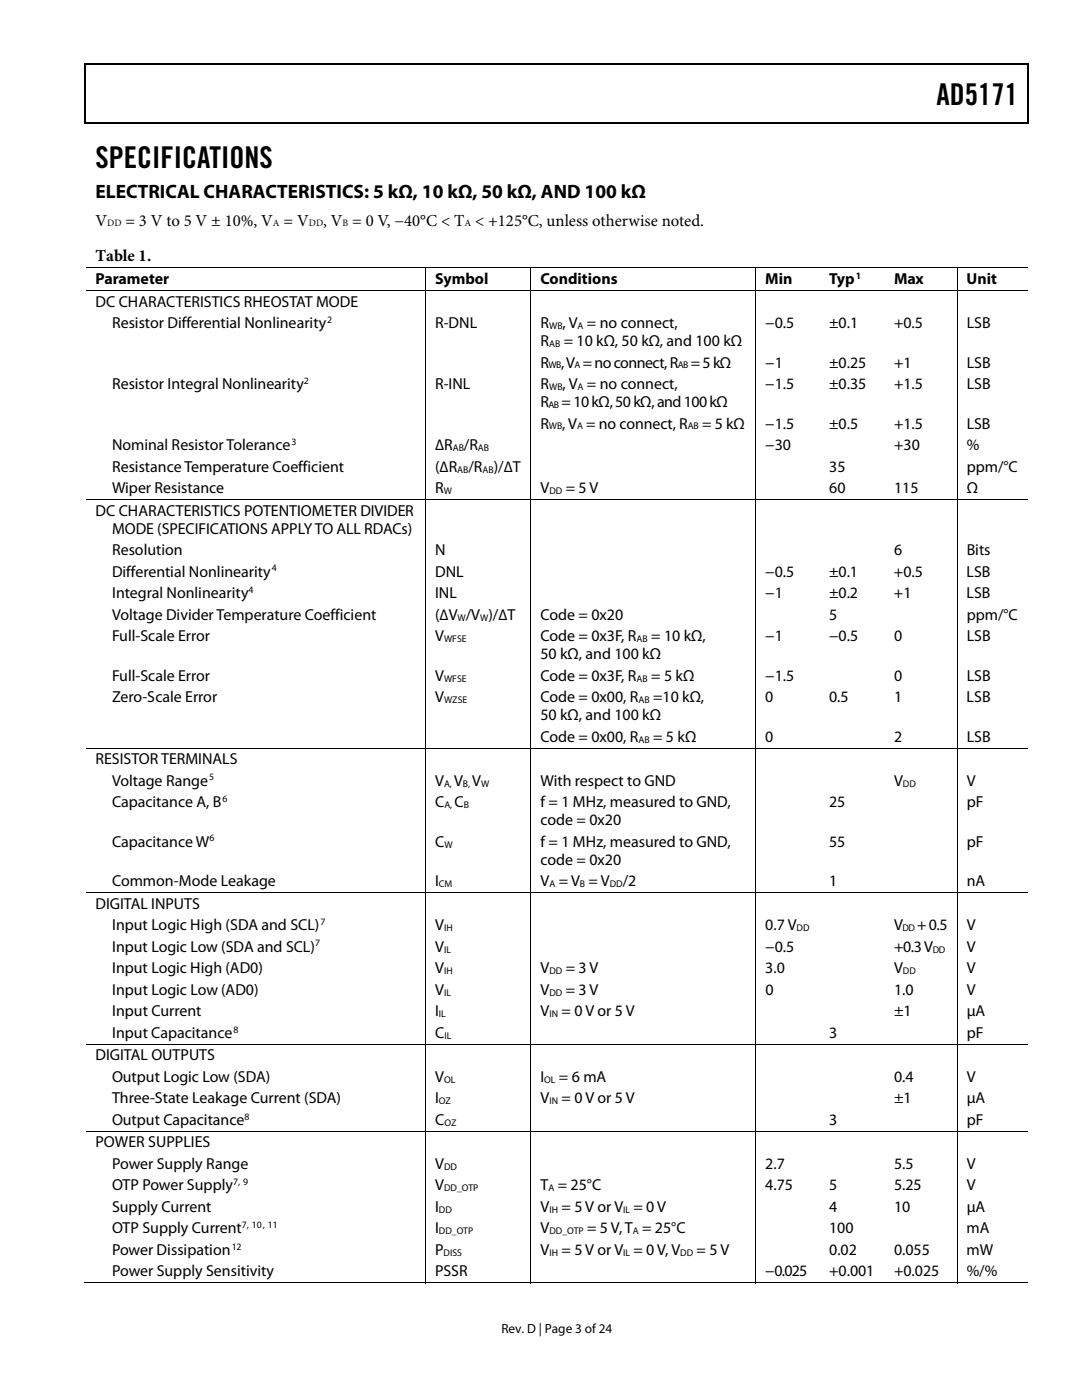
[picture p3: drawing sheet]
<svg xmlns="http://www.w3.org/2000/svg" width="216mm" height="279mm" viewBox="0 0 216 279" stroke-linecap="round" stroke-linejoin="round" font-family="sans-serif">
<defs><g id="words">
<g font-size="6">
<text x="186.9" y="21">AD5171</text>
<text x="19" y="33.6">SPECIFICATIONS</text>
</g>
<text font-size="3.9" x="19" y="39.6">ELECTRICAL CHARACTERISTICS: 5 kΩ, 10 kΩ, 50 kΩ, AND 100 kΩ</text>
<g font-size="3.3">
<text x="19" y="45">V</text>
<text x="25" y="45">= 3 V to 5 V ± 10%, V = V</text>
<text x="64.5" y="45">, V = 0 V, −40°C &lt; T &lt; +125°C, unless otherwise noted.</text>
<text x="19.1" y="52.1">Table 1.</text>
</g>
<g font-size="3.2">
<text x="19" y="56.7">Parameter</text>
<text x="86.8" y="56.7">Symbol</text>
<text x="107.8" y="56.7">Conditions</text>
<text x="152.7" y="56.7">Min</text>
<text x="165.4" y="56.7">Typ</text>
<text x="178.4" y="56.7">Max</text>
<text x="192.9" y="56.7">Unit</text>
<text x="19" y="61.2">DC CHARACTERISTICS RHEOSTAT MODE</text>
<text x="22.4" y="65.4">Resistor Differential Nonlinearity</text>
<text x="86.8" y="65.4">R-DNL</text>
<text x="107.8" y="65.5">R</text>
<text x="112.3" y="65.5">, V = no connect,</text>
<text x="152.7" y="65.4">−0.5</text>
<text x="165.4" y="65.4">±0.1</text>
<text x="178.4" y="65.4">+0.5</text>
<text x="192.9" y="65.4">LSB</text>
<text x="107.8" y="69.1">R</text>
<text x="112.5" y="69.1">= 10 kΩ, 50 kΩ, and 100 kΩ</text>
<text x="22.4" y="77.6">Resistor Integral Nonlinearity</text>
<text x="86.8" y="77.6">R-INL</text>
<text x="107.8" y="77.7">R</text>
<text x="107.8" y="73.3">R</text>
<text x="112" y="73.3">, V = no connect, R</text>
<text x="112.3" y="77.7">, V = no connect,</text>
<text x="137.8" y="73.3">= 5 kΩ</text>
<text x="152.7" y="77.6">−1.5</text>
<text x="152.7" y="73.3">−1</text>
<text x="165.4" y="77.6">±0.35</text>
<text x="165.4" y="73.3">±0.25</text>
<text x="178.4" y="77.6">+1.5</text>
<text x="178.4" y="73.3">+1</text>
<text x="192.9" y="77.6">LSB</text>
<text x="192.9" y="73.3">LSB</text>
<text x="107.8" y="81.2">R</text>
<text x="112.1" y="81.2">= 10 kΩ, 50 kΩ, and 100 kΩ</text>
<text x="22.4" y="89.8">Nominal Resistor Tolerance</text>
<text x="86.8" y="89.8">∆R</text>
<text x="92.6" y="89.8">/R</text>
<text x="107.8" y="85.5">R</text>
<text x="112.2" y="85.5">, V = no connect, R</text>
<text x="140.1" y="85.5">= 5 kΩ</text>
<text x="152.7" y="89.8">−30</text>
<text x="152.7" y="85.5">−1.5</text>
<text x="165.4" y="85.5">±0.5</text>
<text x="178.4" y="85.5">+1.5</text>
<text x="178.4" y="89.8">+30</text>
<text x="192.9" y="85.5">LSB</text>
<text x="192.9" y="89.8">%</text>
<text x="22.4" y="94.1">Resistance Temperature Coefficient</text>
<text x="86.8" y="94.1">(∆R</text>
<text x="93.5" y="94.1">/R</text>
<text x="98.5" y="94.1">)/∆T</text>
<text x="165.5" y="94.1">35</text>
<text x="192.9" y="94.1">ppm/°C</text>
<text x="22.4" y="98.4">Wiper Resistance</text>
<text x="86.8" y="98.4">R</text>
<text x="107.8" y="98.4">V</text>
<text x="112.9" y="98.4">= 5 V</text>
<text x="165.5" y="98.4">60</text>
<text x="178.4" y="98.4">115</text>
<text x="192.9" y="98.4">Ω</text>
<text x="19" y="102.9">DC CHARACTERISTICS POTENTIOMETER DIVIDER</text>
<text x="22.4" y="106.5">MODE (SPECIFICATIONS APPLY TO ALL RDACs)</text>
<text x="22.4" y="110.8">Resolution</text>
<text x="86.8" y="110.8">N</text>
<text x="178.4" y="110.8">6</text>
<text x="192.9" y="110.8">Bits</text>
<text x="22.4" y="115.1">Differential Nonlinearity</text>
<text x="22.4" y="119.4">Integral Nonlinearity</text>
<text x="86.8" y="119.4">INL</text>
<text x="86.8" y="115.1">DNL</text>
<text x="152.7" y="119.4">−1</text>
<text x="152.7" y="115.1">−0.5</text>
<text x="165.4" y="119.4">±0.2</text>
<text x="165.4" y="115.1">±0.1</text>
<text x="178.4" y="119.4">+1</text>
<text x="178.4" y="115.1">+0.5</text>
<text x="192.9" y="115.1">LSB</text>
<text x="192.9" y="119.4">LSB</text>
<text x="22.4" y="123.7">Voltage Divider Temperature Coefficient</text>
<text x="86.8" y="123.7">(∆V /V )/∆T</text>
<text x="107.8" y="123.7">Code = 0x20</text>
<text x="165.4" y="123.7">5</text>
<text x="192.9" y="123.7">ppm/°C</text>
<text x="22.4" y="128">Full-Scale Error</text>
<text x="86.8" y="128">V</text>
<text x="107.8" y="131.6">50 kΩ, and 100 kΩ</text>
<text x="107.8" y="128">Code = 0x3F, R</text>
<text x="129.9" y="128">= 10 kΩ,</text>
<text x="152.7" y="128">−1</text>
<text x="165.4" y="128">−0.5</text>
<text x="178.4" y="128">0</text>
<text x="192.9" y="128">LSB</text>
<text x="22.4" y="135.8">Full-Scale Error</text>
<text x="86.8" y="135.8">V</text>
<text x="107.8" y="135.8">Code = 0x3F, R</text>
<text x="129.9" y="135.8">= 5 kΩ</text>
<text x="152.7" y="135.8">−1.5</text>
<text x="178.4" y="135.8">0</text>
<text x="192.9" y="135.8">LSB</text>
<text x="22.4" y="140.1">Zero-Scale Error</text>
<text x="86.8" y="140.1">V</text>
<text x="107.8" y="143.7">50 kΩ, and 100 kΩ</text>
<text x="107.8" y="140.2">Code = 0x00, R</text>
<text x="130.3" y="140.2">=10 kΩ,</text>
<text x="152.7" y="140.1">0</text>
<text x="165.4" y="140.1">0.5</text>
<text x="178.4" y="140.1">1</text>
<text x="192.9" y="140.1">LSB</text>
<text x="107.8" y="148">Code = 0x00, R</text>
<text x="130.3" y="148">= 5 kΩ</text>
<text x="152.7" y="148">0</text>
<text x="178.4" y="148">2</text>
<text x="192.9" y="148">LSB</text>
<text x="19" y="152.5">RESISTOR TERMINALS</text>
<text x="22.4" y="156.8">Voltage Range</text>
<text x="22.4" y="161.1">Capacitance A, B</text>
<text x="86.8" y="156.8">V V V</text>
<text x="86.8" y="161.1">C C</text>
<text x="107.8" y="156.8">With respect to GND</text>
<text x="107.8" y="161.1">f = 1 MHz, measured to GND,</text>
<text x="165.4" y="161.1">25</text>
<text x="178.4" y="156.8">V</text>
<text x="192.9" y="161.1">pF</text>
<text x="192.9" y="156.8">V</text>
<text x="107.8" y="164.7">code = 0x20</text>
<text x="22.4" y="169">Capacitance W</text>
<text x="86.8" y="169">C</text>
<text x="107.8" y="169">f = 1 MHz, measured to GND,</text>
<text x="107.8" y="172.6">code = 0x20</text>
<text x="165.4" y="169">55</text>
<text x="192.9" y="169">pF</text>
<text x="22.4" y="176.9">Common-Mode Leakage</text>
<text x="86.8" y="176.9">I</text>
<text x="107.8" y="176.9">V = V = V</text>
<text x="124.2" y="176.9">/2</text>
<text x="165.4" y="176.9">1</text>
<text x="192.9" y="176.9">nA</text>
<text x="19" y="181.4">DIGITAL INPUTS</text>
<text x="22.4" y="185.7">Input Logic High (SDA and SCL)</text>
<text x="86.8" y="185.7">V</text>
<text x="152.7" y="185.7">0.7 V</text>
<text x="178.4" y="185.7">V</text>
<text x="183" y="185.7">+ 0.5</text>
<text x="192.9" y="185.7">V</text>
<text x="22.4" y="189.9">Input Logic Low (SDA and SCL)</text>
<text x="86.8" y="189.9">V</text>
<text x="152.7" y="189.9">−0.5</text>
<text x="178.4" y="189.9">+0.3V</text>
<text x="192.9" y="189.9">V</text>
<text x="22.4" y="194.2">Input Logic High (AD0)</text>
<text x="86.8" y="194.2">V</text>
<text x="107.8" y="194.2">V</text>
<text x="112.9" y="194.2">= 3 V</text>
<text x="152.7" y="194.2">3.0</text>
<text x="178.4" y="194.2">V</text>
<text x="192.9" y="194.2">V</text>
<text x="22.4" y="198.5">Input Logic Low (AD0)</text>
<text x="22.4" y="202.8">Input Current</text>
<text x="86.8" y="198.5">V</text>
<text x="86.8" y="202.8">I</text>
<text x="107.8" y="198.5">V</text>
<text x="107.8" y="202.8">V</text>
<text x="112.1" y="202.8">= 0 V or 5 V</text>
<text x="112.9" y="198.5">= 3 V</text>
<text x="152.7" y="198.5">0</text>
<text x="178.4" y="202.8">±1</text>
<text x="178.4" y="198.5">1.0</text>
<text x="192.9" y="202.8">μA</text>
<text x="192.9" y="198.5">V</text>
<text x="22.4" y="207.1">Input Capacitance</text>
<text x="86.8" y="207.1">C</text>
<text x="165.4" y="207.1">3</text>
<text x="192.9" y="207.1">pF</text>
<text x="19" y="211.6">DIGITAL OUTPUTS</text>
<text x="22.4" y="215.9">Output Logic Low (SDA)</text>
<text x="86.8" y="215.9">V</text>
<text x="107.8" y="215.9">I</text>
<text x="111.5" y="215.9">= 6 mA</text>
<text x="178.4" y="215.9">0.4</text>
<text x="192.9" y="215.9">V</text>
<text x="22.4" y="220.2">Three-State Leakage Current (SDA)</text>
<text x="86.8" y="220.2">I</text>
<text x="107.8" y="220.2">V</text>
<text x="112.1" y="220.2">= 0 V or 5 V</text>
<text x="178.4" y="220.2">±1</text>
<text x="192.9" y="220.2">μA</text>
<text x="22.4" y="224.5">Output Capacitance</text>
<text x="86.8" y="224.5">C</text>
<text x="165.4" y="224.5">3</text>
<text x="192.9" y="224.5">pF</text>
<text x="19" y="229">POWER SUPPLIES</text>
<text x="22.4" y="233.3">Power Supply Range</text>
<text x="86.8" y="233.3">V</text>
<text x="152.7" y="233.3">2.7</text>
<text x="178.4" y="233.3">5.5</text>
<text x="192.9" y="233.3">V</text>
<text x="22.4" y="237.6">OTP Power Supply</text>
<text x="86.8" y="237.6">V</text>
<text x="107.8" y="237.6">T = 25°C</text>
<text x="152.7" y="237.6">4.75</text>
<text x="165.4" y="237.6">5</text>
<text x="178.4" y="237.6">5.25</text>
<text x="192.9" y="237.6">V</text>
<text x="22.4" y="241.9">Supply Current</text>
<text x="86.8" y="241.9">I</text>
<text x="107.8" y="241.9">V</text>
<text x="112" y="241.9">= 5 V or V = 0 V</text>
<text x="165.5" y="241.9">4</text>
<text x="178.4" y="241.9">10</text>
<text x="192.9" y="241.9">μA</text>
<text x="22.4" y="246.1">OTP Supply Current</text>
<text x="22.4" y="250.4">Power Dissipation</text>
<text x="86.8" y="246.1">I</text>
<text x="86.8" y="250.4">P</text>
<text x="107.8" y="250.4">V</text>
<text x="107.8" y="246.1">V</text>
<text x="112" y="250.4">= 5 V or V = 0 V, V</text>
<text x="117.2" y="246.1">= 5 V, T = 25°C</text>
<text x="139" y="250.4">= 5 V</text>
<text x="165.4" y="246.1">100</text>
<text x="165.5" y="250.4">0.02</text>
<text x="178.4" y="250.4">0.055</text>
<text x="192.9" y="246.1">mA</text>
<text x="192.9" y="250.4">mW</text>
<text x="22.4" y="254.7">Power Supply Sensitivity</text>
<text x="86.8" y="254.7">PSSR</text>
<text x="152.7" y="254.7">−0.025</text>
<text x="165.4" y="254.7">+0.001</text>
<text x="178.4" y="254.7">+0.025</text>
<text x="192.9" y="254.7">%/%</text>
</g>
<text font-size="2.6" x="100.1" y="266">Rev. D | Page 3 of 24</text>
<g font-size="1.9">
<text x="21.4" y="45.2">DD</text>
<text x="54.5" y="45.2">A</text>
<text x="61.6" y="45.2">DD</text>
<text x="68.4" y="45.2">B</text>
<text x="92.7" y="45.2">A</text>
<text x="170.8" y="55.6">1</text>
<text x="65.3" y="64.4">2</text>
<text x="109.6" y="65.6">WB</text>
<text x="115.3" y="65.6">A</text>
<text x="109.6" y="69.2">AB</text>
<text x="60.6" y="76.6">2</text>
<text x="109.5" y="73.5">WB</text>
<text x="109.6" y="77.8">WB</text>
<text x="114.6" y="73.5">A</text>
<text x="115.3" y="77.8">A</text>
<text x="135.2" y="73.5">AB</text>
<text x="109.5" y="81.4">AB</text>
<text x="58.1" y="88.8">3</text>
<text x="109.5" y="85.7">WB</text>
<text x="115.1" y="85.7">A</text>
<text x="137.2" y="85.7">AB</text>
<text x="90.3" y="90">AB</text>
<text x="91.2" y="94.3">AB</text>
<text x="95.4" y="90">AB</text>
<text x="96.3" y="94.3">AB</text>
<text x="88.5" y="98.6">W</text>
<text x="109.6" y="98.6">DD</text>
<text x="49.6" y="118.3">4</text>
<text x="54.3" y="114">4</text>
<text x="91.3" y="123.8">W</text>
<text x="95.8" y="123.8">W</text>
<text x="88.6" y="128.1">WFSE</text>
<text x="127" y="128.2">AB</text>
<text x="88.6" y="136">WFSE</text>
<text x="127" y="136">AB</text>
<text x="88.6" y="140.3">WZSE</text>
<text x="127.4" y="140.3">AB</text>
<text x="127.4" y="148.2">AB</text>
<text x="41.7" y="155.7">5</text>
<text x="44.4" y="160">6</text>
<text x="88.6" y="157">A,</text>
<text x="88.7" y="161.3">A,</text>
<text x="92.4" y="157">B,</text>
<text x="92.5" y="161.3">B</text>
<text x="96" y="157">W</text>
<text x="180.2" y="157">DD</text>
<text x="41.8" y="167.9">6</text>
<text x="88.7" y="169.2">W</text>
<text x="87.6" y="177">CM</text>
<text x="109.6" y="177">A</text>
<text x="115.7" y="177">B</text>
<text x="121.7" y="177">DD</text>
<text x="63.9" y="184.6">7</text>
<text x="88.6" y="185.8">IH</text>
<text x="159" y="185.8">DD</text>
<text x="180.1" y="185.8">DD</text>
<text x="62.9" y="188.9">7</text>
<text x="88.6" y="190.1">IL</text>
<text x="186.1" y="190.1">DD</text>
<text x="88.6" y="194.4">IH</text>
<text x="109.6" y="194.4">DD</text>
<text x="180.2" y="194.4">DD</text>
<text x="87.6" y="203">IL</text>
<text x="88.6" y="198.7">IL</text>
<text x="109.6" y="198.7">DD</text>
<text x="109.6" y="203">IN</text>
<text x="46.6" y="206.1">8</text>
<text x="88.7" y="207.3">IL</text>
<text x="87.6" y="220.4">OZ</text>
<text x="88.6" y="216.1">OL</text>
<text x="108.6" y="216.1">OL</text>
<text x="109.6" y="220.4">IN</text>
<text x="48.8" y="223.4">8</text>
<text x="88.7" y="224.7">OZ</text>
<text x="88.6" y="233.4">DD</text>
<text x="46.5" y="236.5">7, 9</text>
<text x="88.6" y="237.7">DD_OTP</text>
<text x="109.4" y="237.7">A</text>
<text x="48.3" y="245.1">7, 10, 11</text>
<text x="87.6" y="242">DD</text>
<text x="109.6" y="242">IH</text>
<text x="124.4" y="242">IL</text>
<text x="46.2" y="249.4">12</text>
<text x="87.6" y="246.3">DD_OTP</text>
<text x="88.5" y="250.6">DISS</text>
<text x="109.6" y="246.3">DD_OTP</text>
<text x="109.6" y="250.6">IH</text>
<text x="124.4" y="250.6">IL</text>
<text x="126.3" y="246.3">A</text>
<text x="135.7" y="250.6">DD</text>
</g>
</g></defs>
<path d="M16.9 12.7h.2v1h-.2zM205.1 12.7h.2v1h-.2zM205.1 12.7h.2v.3h-.2zM82.3 24.4h.2v.3h-.2zM205.1 24.4h.2v.3h-.2z" fill="#000"/>
<path d="M16.9 12.8h188.2M17 13.7v11M205.2 13.7v11M205.1 24.5h-188.2" fill="none" stroke="#000" stroke-width=".25"/>
<g fill="none" stroke="#000" stroke-width=".2">
<path d="M17.1 53.4h188M17.1 58h188M84.9 53.5v4.4M84.9 58v41.6M105.9 53.5v4.4M105.9 58v41.6M150.8 53.5v4.4M150.8 58v41.6M191 53.5v4.4M191 58v41.6M17.1 99.7h188M84.9 99.8v49.4"/>
<path d="M105.9 99.8v49.4M150.8 99.8v49.4M191 99.8v49.4M17.1 149.3h188M84.9 149.4v28.7M105.9 149.4v28.7M150.8 149.4v28.7M191 149.4v28.7M17.1 178.1h188M84.9 178.2v30.1M105.9 178.2v30.1M150.8 178.2v30.1"/>
<path d="M191 178.2v30.1M17.1 208.4h188M84.9 208.5v17.2M105.9 208.5v17.2M150.8 208.5v17.2M191 208.5v17.2M17.1 225.8h188M84.9 225.8v30.3M105.9 225.8v30.3M150.8 225.8v30.3M191 225.8v30.3M16.9 256h68"/>
<path d="M85 256h20.9M106 256h44.7M150.9 256h40M191.1 256h14"/>
</g>
<use href="#words"/>
</svg>
